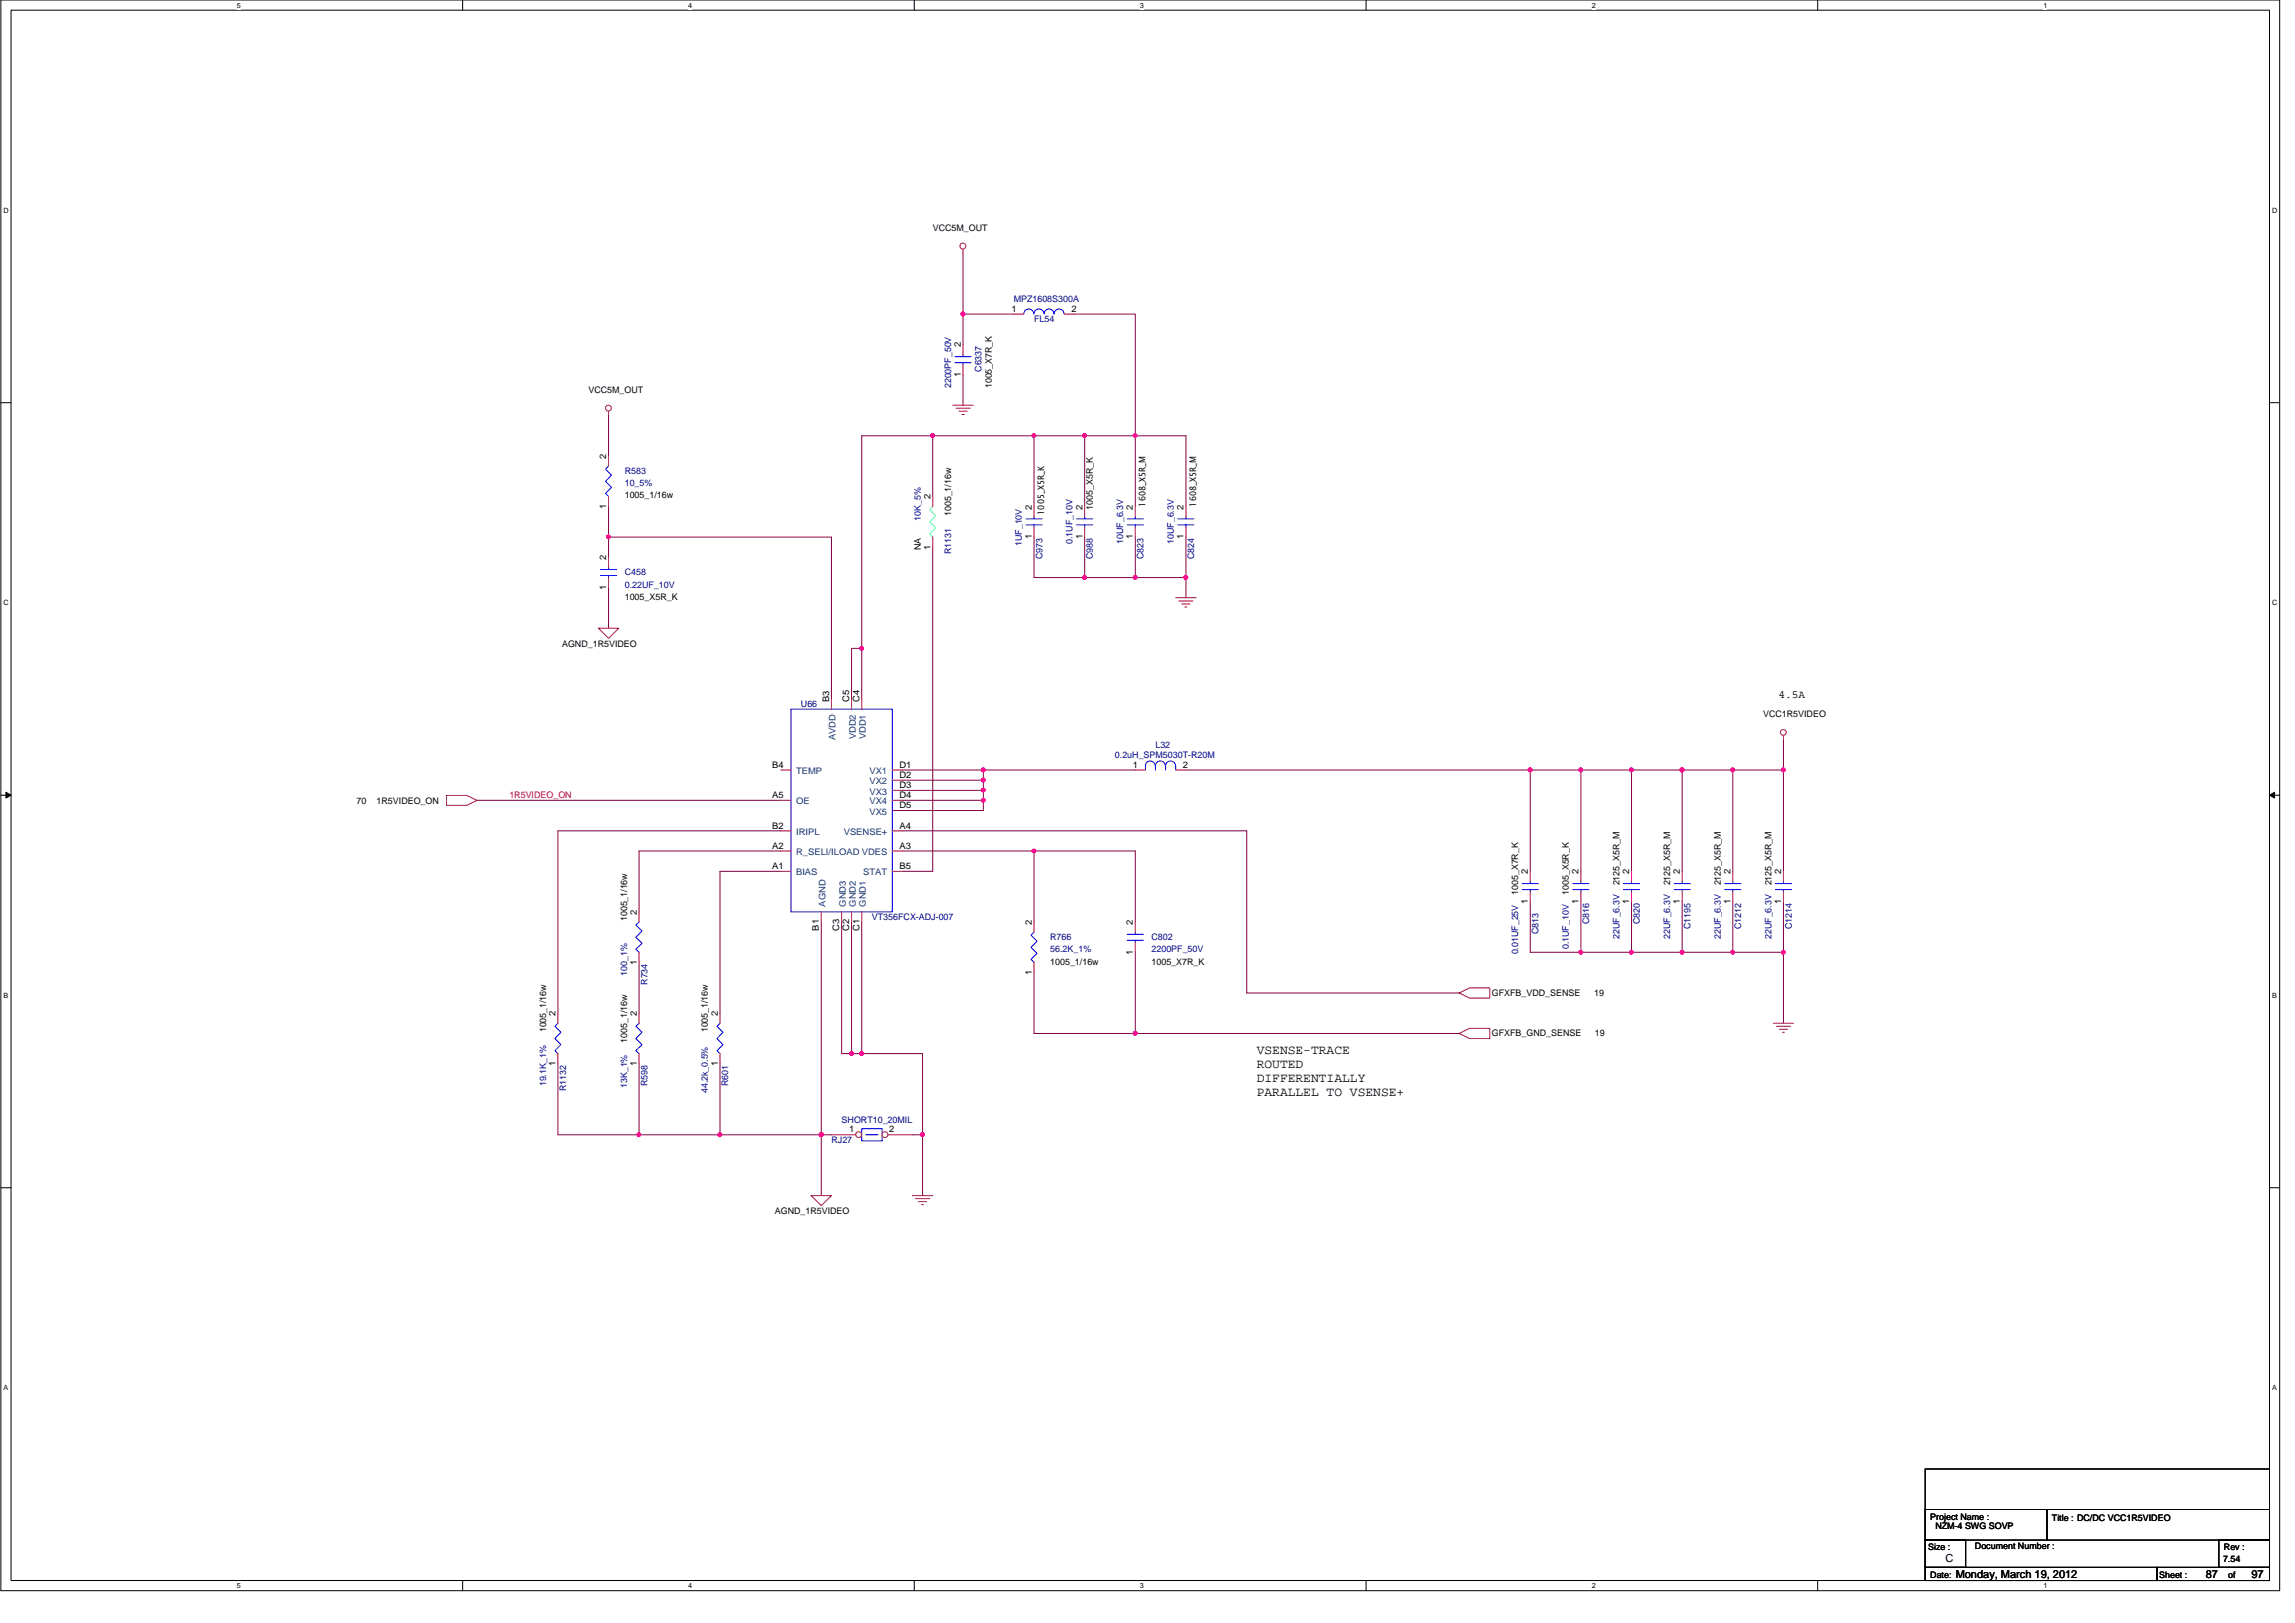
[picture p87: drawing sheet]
<svg xmlns="http://www.w3.org/2000/svg" width="420mm" height="297mm" viewBox="0 0 420 297" stroke-linecap="round" stroke-linejoin="round" font-family="sans-serif">
<defs><g id="words">
<g font-size="2.4">
<text x="230.1" y="192.9">VSENSE-TRACE</text>
<text x="230.1" y="195.5">ROUTED</text>
<text x="230.1" y="198">DIFFERENTIALLY</text>
<text x="230.1" y="200.5">PARALLEL TO VSENSE+</text>
</g>
<g font-size="2">
<text x="325.6" y="127.7">4.5A</text>
<text x="356.2" y="285.8">C</text>
<text x="358" y="288.8">Monday, March 19, 2012</text>
<text x="403.8" y="288.8">87</text>
<text x="412.2" y="288.8">97</text>
</g>
<g font-size="1.7">
<text x="170.8" y="42.3">VCC5M_OUT</text>
<text x="185.2" y="57.1">1</text>
<text x="196.2" y="57.1">2</text>
<text x="175.9" y="63.6" transform="rotate(-90 175.9 63.6)">2</text>
<text x="107.7" y="72">VCC5M_OUT</text>
<text x="175.9" y="69" transform="rotate(-90 175.9 69)">1</text>
<text x="181.6" y="71" transform="rotate(-90 181.6 71)">1005_X7R_K</text>
<text x="111" y="84" transform="rotate(-90 111 84)">2</text>
<text x="111" y="93.1" transform="rotate(-90 111 93.1)">1</text>
<text x="114.4" y="91.2">1005_1/16w</text>
<text x="170.3" y="91.4" transform="rotate(-90 170.3 91.4)">2</text>
<text x="174.1" y="94.4" transform="rotate(-90 174.1 94.4)">1005_1/16w</text>
<text x="188.9" y="93.3" transform="rotate(-90 188.9 93.3)">2</text>
<text x="191.2" y="94.2" transform="rotate(-90 191.2 94.2)">1005_X5R_K</text>
<text x="198.2" y="93.3" transform="rotate(-90 198.2 93.3)">2</text>
<text x="200.1" y="93.3" transform="rotate(-90 200.1 93.3)">1005_X5R_K</text>
<text x="207.4" y="93.3" transform="rotate(-90 207.4 93.3)">2</text>
<text x="209.7" y="92.7" transform="rotate(-90 209.7 92.7)">1608_X5R_M</text>
<text x="216.7" y="93.3" transform="rotate(-90 216.7 93.3)">2</text>
<text x="219" y="92.7" transform="rotate(-90 219 92.7)">1608_X5R_M</text>
<text x="168.6" y="100.7" transform="rotate(-90 168.6 100.7)">NA</text>
<text x="170.3" y="100.6" transform="rotate(-90 170.3 100.6)">1</text>
<text x="188.9" y="98.7" transform="rotate(-90 188.9 98.7)">1</text>
<text x="198.2" y="98.7" transform="rotate(-90 198.2 98.7)">1</text>
<text x="207.4" y="98.7" transform="rotate(-90 207.4 98.7)">1</text>
<text x="216.7" y="98.7" transform="rotate(-90 216.7 98.7)">1</text>
<text x="111" y="108" transform="rotate(-90 111 108)">1</text>
<text x="111" y="102.5" transform="rotate(-90 111 102.5)">2</text>
<text x="114.4" y="109.8">1005_X5R_K</text>
<text x="102.9" y="118.3">AGND_1R5VIDEO</text>
<text x="151.8" y="128.5" transform="rotate(-90 151.8 128.5)">B3</text>
<text x="155.5" y="128.5" transform="rotate(-90 155.5 128.5)">C5</text>
<text x="157.3" y="128.5" transform="rotate(-90 157.3 128.5)">C4</text>
<text x="322.8" y="131.3">VCC1R5VIDEO</text>
<text x="141.4" y="140.5">B4</text>
<text x="164.7" y="140.5">D1</text>
<text x="164.7" y="142.4">D2</text>
<text x="207.4" y="140.5">1</text>
<text x="216.6" y="140.5">2</text>
<text x="65.3" y="147.1">70</text>
<text x="68.9" y="147.1">1R5VIDEO_ON</text>
<text x="141.4" y="146">A5</text>
<text x="164.7" y="144.2">D3</text>
<text x="164.7" y="146">D4</text>
<text x="164.7" y="147.9">D5</text>
<text x="141.4" y="151.6">B2</text>
<text x="141.4" y="155.3">A2</text>
<text x="164.7" y="155.3">A3</text>
<text x="164.7" y="151.6">A4</text>
<text x="141.4" y="159">A1</text>
<text x="164.7" y="159">B5</text>
<text x="279.7" y="160" transform="rotate(-90 279.7 160)">2</text>
<text x="289" y="160" transform="rotate(-90 289 160)">2</text>
<text x="298.3" y="160" transform="rotate(-90 298.3 160)">2</text>
<text x="307.5" y="160" transform="rotate(-90 307.5 160)">2</text>
<text x="316.8" y="160" transform="rotate(-90 316.8 160)">2</text>
<text x="326.1" y="160" transform="rotate(-90 326.1 160)">2</text>
<text x="116.6" y="167.4" transform="rotate(-90 116.6 167.4)">2</text>
<text x="278" y="163.7" transform="rotate(-90 278 163.7)">1005_X7R_K</text>
<text x="279.7" y="165.5" transform="rotate(-90 279.7 165.5)">1</text>
<text x="287.2" y="163.7" transform="rotate(-90 287.2 163.7)">1005_X5R_K</text>
<text x="289" y="165.5" transform="rotate(-90 289 165.5)">1</text>
<text x="296.5" y="162.1" transform="rotate(-90 296.5 162.1)">2125_X5R_M</text>
<text x="298.3" y="165.5" transform="rotate(-90 298.3 165.5)">1</text>
<text x="305.8" y="162.1" transform="rotate(-90 305.8 162.1)">2125_X5R_M</text>
<text x="307.5" y="165.5" transform="rotate(-90 307.5 165.5)">1</text>
<text x="315" y="162.1" transform="rotate(-90 315 162.1)">2125_X5R_M</text>
<text x="316.8" y="165.5" transform="rotate(-90 316.8 165.5)">1</text>
<text x="324.3" y="162.1" transform="rotate(-90 324.3 162.1)">2125_X5R_M</text>
<text x="326.1" y="165.5" transform="rotate(-90 326.1 165.5)">1</text>
<text x="114.8" y="168.6" transform="rotate(-90 114.8 168.6)">1005_1/16w</text>
<text x="149.9" y="170.3" transform="rotate(-90 149.9 170.3)">B1</text>
<text x="153.7" y="170.4" transform="rotate(-90 153.7 170.4)">C3</text>
<text x="155.5" y="170.4" transform="rotate(-90 155.5 170.4)">C2</text>
<text x="157.3" y="170.4" transform="rotate(-90 157.3 170.4)">C1</text>
<text x="188.9" y="169.3" transform="rotate(-90 188.9 169.3)">2</text>
<text x="207.4" y="169.3" transform="rotate(-90 207.4 169.3)">2</text>
<text x="116.6" y="176.6" transform="rotate(-90 116.6 176.6)">1</text>
<text x="188.9" y="178.4" transform="rotate(-90 188.9 178.4)">1</text>
<text x="192.3" y="176.5">1005_1/16w</text>
<text x="207.4" y="174.8" transform="rotate(-90 207.4 174.8)">1</text>
<text x="210.8" y="176.5">1005_X7R_K</text>
<text x="101.7" y="186" transform="rotate(-90 101.7 186)">2</text>
<text x="116.6" y="186" transform="rotate(-90 116.6 186)">2</text>
<text x="131.4" y="186" transform="rotate(-90 131.4 186)">2</text>
<text x="273.1" y="182.3">GFXFB_VDD_SENSE</text>
<text x="291.8" y="182.3">19</text>
<text x="100" y="188.9" transform="rotate(-90 100 188.9)">1005_1/16w</text>
<text x="114.8" y="190.8" transform="rotate(-90 114.8 190.8)">1005_1/16w</text>
<text x="129.6" y="188.9" transform="rotate(-90 129.6 188.9)">1005_1/16w</text>
<text x="273.1" y="189.7">GFXFB_GND_SENSE</text>
<text x="292" y="189.7">19</text>
<text x="101.7" y="195.1" transform="rotate(-90 101.7 195.1)">1</text>
<text x="116.6" y="195.1" transform="rotate(-90 116.6 195.1)">1</text>
<text x="131.4" y="195.1" transform="rotate(-90 131.4 195.1)">1</text>
<text x="155.5" y="207.3">1</text>
<text x="162.8" y="207.3">2</text>
<text x="141.8" y="222.1">AGND_1R5VIDEO</text>
<text x="353.4" y="278.1">Project Name :</text>
<text x="354.3" y="279.8">NZM-4 SWG SOVP</text>
<text x="375.7" y="278.3">Title : DC/DC VCC1R5VIDEO</text>
<text x="353" y="283.7">Size :</text>
<text x="361.6" y="283.5">Document Number :</text>
<text x="407" y="285.9">7.54</text>
<text x="407.1" y="283.7">Rev :</text>
<text x="353.4" y="288.7">Date:</text>
<text x="395.3" y="288.7">Sheet :</text>
<text x="407.9" y="288.7">of</text>
</g>
<g font-size="1.7" fill="#000080">
<text x="185.6" y="55.2">MPZ1608S300A</text>
<text x="189.3" y="59">FL54</text>
<text x="174.1" y="71" transform="rotate(-90 174.1 71)">2200PF_50V</text>
<text x="179.7" y="68.1" transform="rotate(-90 179.7 68.1)">C6337</text>
<text x="114.4" y="86.8">R583</text>
<text x="114.4" y="89">10_5%</text>
<text x="168.6" y="95.3" transform="rotate(-90 168.6 95.3)">10K_5%</text>
<text x="174.1" y="101.4" transform="rotate(-90 174.1 101.4)">R1131</text>
<text x="187.1" y="99.9" transform="rotate(-90 187.1 99.9)">1UF_10V</text>
<text x="196.4" y="99.6" transform="rotate(-90 196.4 99.6)">0.1UF_10V</text>
<text x="205.6" y="99.6" transform="rotate(-90 205.6 99.6)">10UF_6.3V</text>
<text x="214.9" y="99.6" transform="rotate(-90 214.9 99.6)">10UF_6.3V</text>
<text x="114.4" y="105.3">C458</text>
<text x="114.4" y="107.6">0.22UF_10V</text>
<text x="190.8" y="102.4" transform="rotate(-90 190.8 102.4)">C973</text>
<text x="200.1" y="102.4" transform="rotate(-90 200.1 102.4)">C988</text>
<text x="209.4" y="102.4" transform="rotate(-90 209.4 102.4)">C823</text>
<text x="218.6" y="102.4" transform="rotate(-90 218.6 102.4)">C824</text>
<text x="146.6" y="129.4">U66</text>
<text x="211.5" y="136.9">L32</text>
<text x="204.1" y="138.7">0.2uH_SPM5030T-R20M</text>
<text x="159.6" y="168.4">VT356FCX-ADJ-007</text>
<text x="192.3" y="172.1">R766</text>
<text x="210.8" y="172.1">C802</text>
<text x="281.7" y="171" transform="rotate(-90 281.7 171)">C813</text>
<text x="287.2" y="173.7" transform="rotate(-90 287.2 173.7)">0.1UF_10V</text>
<text x="290.9" y="169.1" transform="rotate(-90 290.9 169.1)">C816</text>
<text x="296.5" y="171.9" transform="rotate(-90 296.5 171.9)">22UF_6.3V</text>
<text x="300.2" y="169.1" transform="rotate(-90 300.2 169.1)">C820</text>
<text x="305.8" y="171.9" transform="rotate(-90 305.8 171.9)">22UF_6.3V</text>
<text x="309.5" y="170.1" transform="rotate(-90 309.5 170.1)">C1195</text>
<text x="315" y="171.9" transform="rotate(-90 315 171.9)">22UF_6.3V</text>
<text x="318.8" y="170.1" transform="rotate(-90 318.8 170.1)">C1212</text>
<text x="324.3" y="171.9" transform="rotate(-90 324.3 171.9)">22UF_6.3V</text>
<text x="328" y="170.1" transform="rotate(-90 328 170.1)">C1214</text>
<text x="114.8" y="178.6" transform="rotate(-90 114.8 178.6)">100_1%</text>
<text x="192.3" y="174.3">56.2K_1%</text>
<text x="210.8" y="174.3">2200PF_50V</text>
<text x="278" y="174.7" transform="rotate(-90 278 174.7)">0.01UF_25V</text>
<text x="118.5" y="180.3" transform="rotate(-90 118.5 180.3)">R734</text>
<text x="100" y="198.8" transform="rotate(-90 100 198.8)">19.1K_1%</text>
<text x="103.7" y="199.7" transform="rotate(-90 103.7 199.7)">R1132</text>
<text x="114.8" y="199.1" transform="rotate(-90 114.8 199.1)">13K_1%</text>
<text x="118.5" y="198.8" transform="rotate(-90 118.5 198.8)">R598</text>
<text x="129.6" y="200.1" transform="rotate(-90 129.6 200.1)">44.2k_0.5%</text>
<text x="133.3" y="198.8" transform="rotate(-90 133.3 198.8)">R601</text>
<text x="152.2" y="209.2">RJ27</text>
<text x="154.1" y="205.4">SHORT10_20MIL</text>
</g>
<g font-size="1.7" fill="#004080">
<text x="153" y="135.5" transform="rotate(-90 153 135.5)">AVDD</text>
<text x="156.7" y="135.3" transform="rotate(-90 156.7 135.3)">VDD2</text>
<text x="158.5" y="135.3" transform="rotate(-90 158.5 135.3)">VDD1</text>
<text x="145.7" y="141.7">TEMP</text>
<text x="159.2" y="141.7">VX1</text>
<text x="159.2" y="143.6">VX2</text>
<text x="145.7" y="147.2">OE</text>
<text x="159.2" y="145.4">VX3</text>
<text x="159.2" y="147.2">VX4</text>
<text x="159.2" y="149.1">VX5</text>
<text x="145.7" y="152.8">IRIPL</text>
<text x="154.5" y="152.8">VSENSE+</text>
<text x="145.7" y="156.5">R_SELI/ILOAD VDES</text>
<text x="145.7" y="160.2">BIAS</text>
<text x="158" y="160.2">STAT</text>
<text x="151.1" y="165.9" transform="rotate(-90 151.1 165.9)">AGND</text>
<text x="154.8" y="165.9" transform="rotate(-90 154.8 165.9)">GND3</text>
<text x="156.7" y="165.9" transform="rotate(-90 156.7 165.9)">GND2</text>
<text x="158.5" y="165.9" transform="rotate(-90 158.5 165.9)">GND1</text>
</g>
<text font-size="1.7" fill="#f00" x="93.2" y="146.1">1R5VIDEO_ON</text>
<g font-size="1.3">
<text x="43.3" y="1.4">5</text>
<text x="126" y="1.4">4</text>
<text x="208.7" y="1.4">3</text>
<text x="291.4" y="1.4">2</text>
<text x="374.1" y="1.4">1</text>
<text x=".6" y="38.9">D</text>
<text x="416" y="38.9">D</text>
<text x=".6" y="110.8">C</text>
<text x="416" y="110.8">C</text>
<text x=".6" y="182.6">B</text>
<text x="416" y="182.6">B</text>
<text x=".6" y="254.5">A</text>
<text x="416" y="254.5">A</text>
<text x="43.3" y="290.7">5</text>
<text x="126" y="290.7">4</text>
<text x="208.7" y="290.7">3</text>
<text x="291.4" y="290.7">2</text>
<text x="374.1" y="290.7">1</text>
</g>
</g></defs>
<path d="M.2 0h417.2v291.1h-417.2zM2 1.9h413.5v287.4h-413.5z" fill="none" stroke="#000" stroke-width=".18"/>
<g fill="#fff">
<path d="M43.3 .2h.8v1.5h-.8z"/>
<path d="M43.3 289.5h.8v1.5h-.8z"/>
</g>
<path d="M84.7 0v1.9M84.7 289.3v1.8" fill="none" stroke="#000" stroke-width=".18"/>
<g fill="#fff">
<path d="M126 .2h.7v1.5h-.7z"/>
<path d="M126 289.5h.7v1.5h-.7z"/>
</g>
<path d="M167.4 0v1.9M167.4 289.3v1.8" fill="none" stroke="#000" stroke-width=".18"/>
<g fill="#fff">
<path d="M208.7 .2h.7v1.5h-.7z"/>
<path d="M208.7 289.5h.7v1.5h-.7z"/>
</g>
<path d="M250.1 0v1.9M250.1 289.3v1.8" fill="none" stroke="#000" stroke-width=".18"/>
<g fill="#fff">
<path d="M291.4 .2h.7v1.5h-.7z"/>
<path d="M291.4 289.5h.7v1.5h-.7z"/>
</g>
<path d="M332.8 0v1.9M332.8 289.3v1.8" fill="none" stroke="#000" stroke-width=".18"/>
<g fill="#fff">
<path d="M374.1 .2h.7v1.5h-.7z"/>
<path d="M374.1 289.5h.7v1.5h-.7z"/>
<path d="M.6 37.8h1v1.4h-1z"/>
<path d="M416 37.8h.9v1.4h-.9z"/>
<path d="M.6 109.6h1v1.5h-1z"/>
<path d="M416 109.6h.9v1.5h-.9z"/>
</g>
<path d="M.2 73.7h1.8M415.5 73.7h1.9" fill="none" stroke="#000" stroke-width=".18"/>
<g fill="#fff">
<path d="M.6 181.4h.9v1.5h-.9z"/>
<path d="M416 181.4h.8v1.5h-.8z"/>
</g>
<path d="M.2 145.5h1.8M415.5 145.5h1.9" fill="none" stroke="#000" stroke-width=".18"/>
<path d="M1.1 145l.9 .5-.9 .5zM415.5 145.5l.9-.5v1z" fill="#000" stroke="#000" stroke-width=".18"/>
<g fill="#fff">
<path d="M.6 253.3h.8v1.5h-.8z"/>
<path d="M416 253.3h.8v1.5h-.8z"/>
</g>
<path d="M.2 217.4h1.8M415.5 217.4h1.9M352.5 276.3h22.2v5.6h-22.2zM352.5 268.9h63v20.4h-63zM374.7 276.3h40.8v5.6h-40.8zM352.5 281.9h7.4v5h-7.4zM352.5 286.9h42.4v2.4h-42.4zM394.9 286.9h20.6v2.4h-20.6zM406.2 281.9h9.3v5h-9.3z" fill="none" stroke="#000" stroke-width=".18"/>
<g fill="none" stroke="#800040" stroke-width=".18">
<path d="M176.3 46.4v11.1h9.3M176.3 57.5v5.5M196.7 57.5h11.1v22.3M111.4 76v7.4M170.8 79.8h18.5M170.8 79.8h-13v38.9M170.8 79.8v11M176.3 68.6v5.6M189.3 79.8v12.9M189.3 79.8h9.3M198.6 79.8v12.9M198.6 79.8h9.2"/>
<path d="M207.8 79.8h9.3v12.9M207.8 79.8v12.9M111.4 98.3h40.8v29.6M111.4 98.3v3.7M111.4 92.7v5.6M189.3 98.3v7.4h9.3M198.6 98.3v7.4M207.8 98.3v7.4M217.1 98.3v7.4M111.4 107.6v7.4M157.8 118.7v9.2M157.8 118.7h-1.9v9.2"/>
<path d="M170.8 100.1v59.4h-5.6M198.6 105.7h9.2M207.8 105.7h9.3M217.1 105.7v3.7M326.5 135.4v5.5M87.3 146.5h55.6M142.9 159.5h-11.1v25.9M142.9 152.1h-40.8v33.3M142.9 155.7h-25.9v11.2M165.2 155.7h24.1M165.2 152.1h63.1v29.6h38.9M165.2 140.9h14.8"/>
<path d="M165.2 146.5h14.8M165.2 144.7h14.8M165.2 142.8h14.8M180 142.8v1.9M180 140.9v1.9M180 144.7v1.8M180 146.5v1.8h-14.8M180 140.9h27.8M189.3 155.7v13M189.3 155.7h18.5v13M217.1 140.9h63.1M280.2 140.9v18.6"/>
<path d="M280.2 140.9h9.2M289.4 140.9h9.3M289.4 140.9v18.6M298.7 140.9v18.6M298.7 140.9h9.3M308 140.9h9.2M308 140.9v18.6M317.2 140.9v18.6M317.2 140.9h9.3M326.5 140.9v18.6M117 176.1v9.3M150.4 168.7v39"/>
<path d="M154.1 168.7v24.1h1.8M155.9 168.7v24.1M157.8 168.7v24.1M189.3 178v11.1h18.5M207.8 174.3v14.8M280.2 165v9.3h9.2M289.4 174.3h9.3M289.4 165v9.3M298.7 165v9.3M298.7 174.3h9.3M308 174.3h9.2M308 165v9.3"/>
<path d="M317.2 165v9.3M317.2 174.3h9.3M326.5 165v9.3M326.5 174.3v13M102.1 194.7v13h14.9M117 194.7v13M131.8 194.7v13M155.9 192.8h1.9M157.8 192.8h11.1v14.9M207.8 189.1h59.4M117 207.7h14.8M131.8 207.7h18.6"/>
<path d="M150.4 207.7h1.8M150.4 207.7v11.1M167 207.7h1.9M168.9 207.7v11.1"/>
</g>
<g fill="#f0f" stroke="#f0f" stroke-width=".18">
<circle cx="157.7" cy="118.7" r=".36"/>
<circle cx="180" cy="142.8" r=".37"/>
<circle cx="289.4" cy="140.9" r=".37"/>
<circle cx="116.9" cy="207.7" r=".35"/>
<circle cx="207.8" cy="189.1" r=".37"/>
<circle cx="180" cy="144.6" r=".36"/>
<circle cx="189.3" cy="155.7" r=".36"/>
<circle cx="289.4" cy="174.3" r=".36"/>
<circle cx="155.9" cy="192.8" r=".34"/>
<circle cx="157.7" cy="192.8" r=".36"/>
<circle cx="317.2" cy="140.9" r=".37"/>
<circle cx="307.9" cy="140.9" r=".37"/>
<circle cx="317.2" cy="174.3" r=".36"/>
<circle cx="307.9" cy="174.3" r=".36"/>
<circle cx="207.8" cy="105.7" r=".37"/>
<circle cx="217.1" cy="105.7" r=".37"/>
<circle cx="189.3" cy="79.7" r=".36"/>
<circle cx="198.6" cy="79.7" r=".36"/>
<circle cx="207.8" cy="79.7" r=".36"/>
<circle cx="198.5" cy="105.7" r=".37"/>
<circle cx="150.3" cy="207.7" r=".37"/>
<circle cx="131.8" cy="207.7" r=".37"/>
<circle cx="168.9" cy="207.7" r=".37"/>
<circle cx="180" cy="140.9" r=".37"/>
<circle cx="180" cy="146.5" r=".36"/>
<circle cx="326.5" cy="140.9" r=".37"/>
<circle cx="280.1" cy="140.9" r=".37"/>
<circle cx="298.7" cy="140.9" r=".37"/>
<circle cx="298.7" cy="174.3" r=".36"/>
<circle cx="326.5" cy="174.3" r=".36"/>
<circle cx="176.3" cy="57.5" r=".37"/>
<circle cx="111.4" cy="98.3" r=".36"/>
<circle cx="170.7" cy="79.7" r=".36"/>
</g>
<g fill="none" stroke="#f00" stroke-width=".18">
<path d="M176.3 45.6v.8M111.4 75.3v.7M174.4 74.2h3.8M175 74.7h2.6M175.6 75.3h1.5M176.1 75.9h.4M176.3 66.8v1.8M176.3 63v1.9M111.4 90.8v1.9M111.4 83.4v1.9M170.8 98.3v1.8M170.8 90.8v1.9"/>
<path d="M189.3 96.4v1.9M189.3 92.7v1.9M198.6 96.4v1.9M198.6 92.7v1.9M207.8 96.4v1.9M207.8 92.7v1.9M217.1 96.4v1.9M217.1 92.7v1.9M109.5 115h3.8l-1.9 1.8zM111.4 105.7v1.9M111.4 102v1.8M215.3 109.4h3.7"/>
<path d="M215.8 110h2.6M216.4 110.5h1.4M216.9 111.1h.4M152.2 127.9v1.9M155.9 127.9v1.9M157.8 127.9v1.9M326.5 134.6v.8M81.7 145.6h3.8l1.8 .9-1.8 .9h-3.8zM142.9 140.9h1.9M142.9 146.5h1.9M142.9 152.1h1.9M142.9 155.7h1.9"/>
<path d="M142.9 159.5h1.9M163.4 140.9h1.8M163.4 142.8h1.8M163.4 144.7h1.8M163.4 146.5h1.8M163.4 148.3h1.8M163.4 152.1h1.8M163.4 155.7h1.8M163.4 159.5h1.8M207.8 140.9h1.9M215.3 140.9h1.8M280.2 159.5v1.8"/>
<path d="M289.4 159.5v1.8M298.7 159.5v1.8M308 159.5v1.8M317.2 159.5v1.8M326.5 159.5v1.8M117 174.3v1.8M117 166.9v1.8M150.4 166.9v1.8M154.1 166.9v1.8M155.9 166.9v1.8M157.8 166.9v1.8M189.3 176.1v1.9"/>
<path d="M189.3 168.7v1.9M207.8 172.5v1.8M207.8 168.7v1.9M280.2 163.2v1.8M289.4 163.2v1.8M298.7 163.2v1.8M308 163.2v1.8M317.2 163.2v1.8M326.5 163.2v1.8M102.1 192.8v1.9M102.1 185.4v1.9M117 192.8v1.9"/>
<path d="M117 185.4v1.9M131.8 192.8v1.9M131.8 185.4v1.9M267.2 181.7l1.8-.9h3.7v1.9h-3.7zM267.2 189.1l1.8-.9h3.7v1.9h-3.7zM324.6 187.3h3.8M325.2 187.8h2.6M325.7 188.4h1.6M326.3 188.9h.4M148.5 218.8h3.7l-1.8 1.8zM167 218.8h3.8M167.6 219.4h2.6"/>
<path d="M168.1 219.9h1.6M168.7 220.5h.4"/>
<circle cx="176.3" cy="45" r=".55"/>
<circle cx="111.4" cy="74.7" r=".54"/>
<circle cx="326.5" cy="134" r=".54"/>
</g>
<g fill="none" stroke="#00f" stroke-width=".18">
<path d="M174.8 66.4h3M174.8 65.3h3M176.3 66.4v.4M176.3 64.9v.4M111.4 85.3l-.5 .6 1.1 1.1-1.1 1.1 1.1 1.1-1.1 1.1 .5 .5M187.8 96.1h3M187.8 95h3M189.3 96.1v.3M189.3 94.6v.4M197.1 95h3M197.1 96.1h3M198.6 96.1v.3"/>
<path d="M198.6 94.6v.4M206.4 96.1h2.9M206.4 95h2.9M207.8 96.1v.3M207.8 94.6v.4M215.6 95h3M215.6 96.1h3M217.1 96.1v.3M217.1 94.6v.4M109.9 104.2h3M109.9 105.3h3M111.4 105.3v.4"/>
<path d="M111.4 103.8v.4M144.8 129.8h18.6v37.1h-18.6zM211.5 140.1a.89 .89 0 0 0-.9-.8 .89 .89 0 0 0-.9 .9v.7M213.3 140.1a.91 .91 0 0 0-.9-.8 .91 .91 0 0 0-.9 .9v.7M215.2 140.1a.91 .91 0 0 0-.9-.8 .91 .91 0 0 0-.9 .9v.7M215.3 140.2v.7M117 168.7l-.6 .6 1.1 1.1-1.1 1.1 1.1 1.1-1.1 1.1 .6 .6M189.3 170.6l-.5 .6 1.1 1.1-1.1 1.1 1.1 1.1-1.1 1.1 .5 .5M206.4 171h2.9M206.4 172.1h2.9M207.8 172.1v.4M207.8 170.6v.4"/>
<path d="M278.7 161.7h2.9M278.7 162.8h2.9M280.2 162.8v.4M280.2 161.3v.4M287.9 162.8h3M287.9 161.7h3M289.4 162.8v.4M289.4 161.3v.4M297.2 161.7h3M297.2 162.8h3M298.7 162.8v.4M298.7 161.3v.4"/>
<path d="M306.5 161.7h2.9M306.5 162.8h2.9M308 162.8v.4M308 161.3v.4M315.8 161.7h2.9M315.8 162.8h2.9M317.2 162.8v.4M317.2 161.3v.4M325 161.7h3M325 162.8h3M326.5 162.8v.4M326.5 161.3v.4"/>
<path d="M102.1 187.3l-.5 .5 1.1 1.1-1.1 1.2 1.1 1.1-1.1 1.1 .5 .5M117 187.3l-.6 .5 1.1 1.1-1.1 1.2 1.1 1.1-1.1 1.1 .6 .5M131.8 187.3l-.5 .5 1.1 1.1-1.1 1.2 1.1 1.1-1.1 1.1 .5 .5M157.8 206.6h3.7v2.2h-3.7zM158.5 207.7h2.2"/>
</g>
<path d="M170.8 92.7l-.6 .6 1.1 1.1-1.1 1.1 1.1 1.1-1.1 1.1 .6 .6" fill="none" stroke="#00ff80" stroke-width=".18"/>
<circle cx="157.2" cy="207.7" r=".54" fill="#fff" stroke="#f00" stroke-width=".18"/>
<path d="M152.2 207.7h4.5" fill="none" stroke="#f00" stroke-width=".18"/>
<circle cx="162" cy="207.7" r=".54" fill="#fff" stroke="#f00" stroke-width=".18"/>
<path d="M185.6 57.5h1.8M194.8 57.5h1.9M162.6 207.7h4.4" fill="none" stroke="#f00" stroke-width=".18"/>
<path d="M189.3 57.4a.91 .91 0 0 0-.9-.8 .91 .91 0 0 0-1 .8M191.1 57.4a.91 .91 0 0 0-.9-.8 .91 .91 0 0 0-.9 .8M192.9 57.4a.89 .89 0 0 0-.8-.8 .89 .89 0 0 0-.9 .8M194.8 57.4a.91 .91 0 0 0-.9-.8 .91 .91 0 0 0-.9 .8" fill="none" stroke="#00f" stroke-width=".18"/>
<g fill="#f0f" stroke="#f0f" stroke-width=".18">
<circle cx="157.7" cy="118.7" r=".36"/>
<circle cx="180" cy="142.8" r=".37"/>
<circle cx="289.4" cy="140.9" r=".37"/>
<circle cx="116.9" cy="207.7" r=".35"/>
<circle cx="207.8" cy="189.1" r=".37"/>
<circle cx="180" cy="144.6" r=".36"/>
<circle cx="189.3" cy="155.7" r=".36"/>
<circle cx="289.4" cy="174.3" r=".36"/>
<circle cx="155.9" cy="192.8" r=".34"/>
<circle cx="157.7" cy="192.8" r=".36"/>
<circle cx="317.2" cy="140.9" r=".37"/>
<circle cx="307.9" cy="140.9" r=".37"/>
<circle cx="317.2" cy="174.3" r=".36"/>
<circle cx="307.9" cy="174.3" r=".36"/>
<circle cx="207.8" cy="105.7" r=".37"/>
<circle cx="217.1" cy="105.7" r=".37"/>
<circle cx="189.3" cy="79.7" r=".36"/>
<circle cx="198.6" cy="79.7" r=".36"/>
<circle cx="207.8" cy="79.7" r=".36"/>
<circle cx="198.5" cy="105.7" r=".37"/>
<circle cx="150.3" cy="207.7" r=".37"/>
<circle cx="131.8" cy="207.7" r=".37"/>
<circle cx="168.9" cy="207.7" r=".37"/>
<circle cx="180" cy="140.9" r=".37"/>
<circle cx="180" cy="146.5" r=".36"/>
<circle cx="326.5" cy="140.9" r=".37"/>
<circle cx="280.1" cy="140.9" r=".37"/>
<circle cx="298.7" cy="140.9" r=".37"/>
<circle cx="298.7" cy="174.3" r=".36"/>
<circle cx="326.5" cy="174.3" r=".36"/>
<circle cx="176.3" cy="57.5" r=".37"/>
<circle cx="111.4" cy="98.3" r=".36"/>
<circle cx="170.7" cy="79.7" r=".36"/>
</g>
<use href="#words"/>
</svg>
